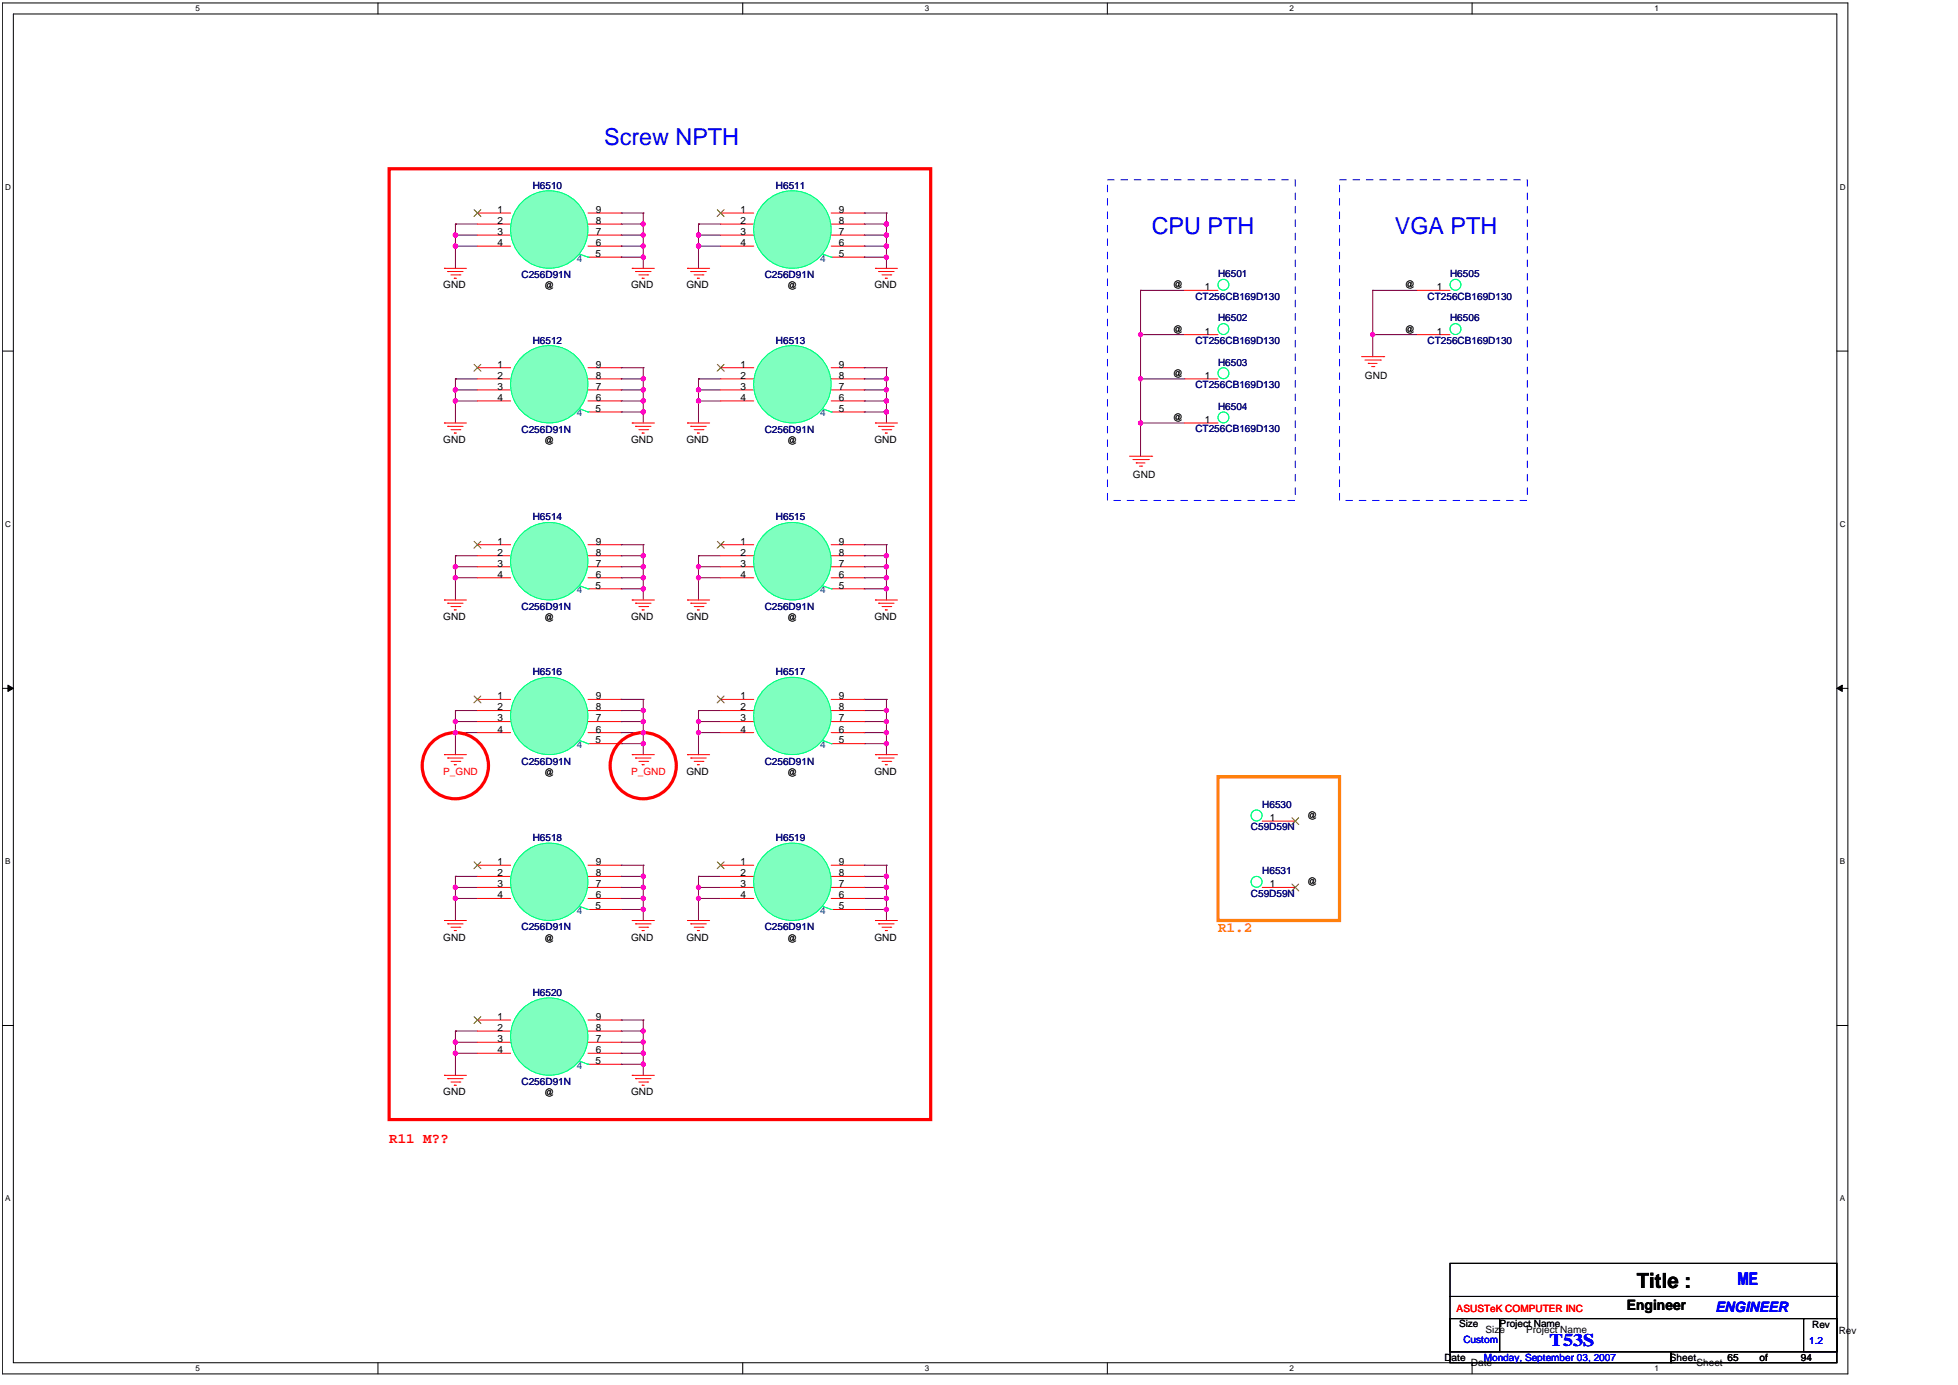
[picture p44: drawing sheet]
<svg xmlns="http://www.w3.org/2000/svg" width="297mm" height="210mm" viewBox="0 0 297 210" stroke-linecap="round" stroke-linejoin="round" font-family="sans-serif">
<defs><g id="words">
<g font-size="3.5" fill="#00f">
<text x="91.6" y="21.9">Screw NPTH</text>
<text x="174.7" y="35.5">CPU PTH</text>
<text x="211.6" y="35.5">VGA PTH</text>
</g>
<text font-size="3.2" x="248.3" y="195.3">Title :</text>
<g font-size="2.7" fill="#00f">
<text x="263.5" y="194.9">ME</text>
<text x="235" y="204.1">T53S</text>
</g>
<text font-size="2.2" fill="#ff8000" x="184.8" y="141.4">R1.2</text>
<text font-size="2.2" fill="#f00" x="59" y="173.2">R11 M??</text>
<text font-size="2.2" x="246.8" y="198.6">Engineer</text>
<text font-size="2.2" fill="#00f" x="260.2" y="198.9">ENGINEER</text>
<g font-size="1.5" fill="#000080">
<text x="80.8" y="28.6">H6510</text>
<text x="117.7" y="28.6">H6511</text>
<text x="79.1" y="42.2">C256D91N</text>
<text x="116" y="42.2">C256D91N</text>
<text x="181.3" y="45.4">CT256CB169D130</text>
<text x="184.8" y="42">H6501</text>
<text x="216.5" y="45.4">CT256CB169D130</text>
<text x="220" y="42">H6505</text>
<text x="80.8" y="52.1">H6512</text>
<text x="117.7" y="52.1">H6513</text>
<text x="181.3" y="52.1">CT256CB169D130</text>
<text x="184.8" y="48.7">H6502</text>
<text x="216.5" y="52.1">CT256CB169D130</text>
<text x="220" y="48.7">H6506</text>
<text x="181.3" y="58.8">CT256CB169D130</text>
<text x="184.8" y="55.4">H6503</text>
<text x="79.1" y="65.6">C256D91N</text>
<text x="116" y="65.6">C256D91N</text>
<text x="181.3" y="65.5">CT256CB169D130</text>
<text x="184.8" y="62.1">H6504</text>
<text x="80.8" y="78.9">H6514</text>
<text x="117.7" y="78.9">H6515</text>
<text x="79.1" y="92.5">C256D91N</text>
<text x="116" y="92.5">C256D91N</text>
<text x="80.8" y="102.4">H6516</text>
<text x="117.7" y="102.4">H6517</text>
<text x="79.1" y="115.9">C256D91N</text>
<text x="116" y="115.9">C256D91N</text>
<text x="189.7" y="125.9">C59D59N</text>
<text x="191.5" y="122.5">H6530</text>
<text x="80.8" y="127.5">H6518</text>
<text x="117.7" y="127.5">H6519</text>
<text x="189.7" y="135.9">C59D59N</text>
<text x="191.5" y="132.5">H6531</text>
<text x="79.1" y="141.1">C256D91N</text>
<text x="116" y="141.1">C256D91N</text>
<text x="80.8" y="151">H6520</text>
<text x="79.1" y="164.5">C256D91N</text>
</g>
<g font-size="1.5">
<text x="75.5" y="32.3">1</text>
<text x="75.5" y="34">2</text>
<text x="75.5" y="35.6">3</text>
<text x="90.4" y="34">8</text>
<text x="90.4" y="35.6">7</text>
<text x="90.4" y="32.3">9</text>
<text x="112.3" y="32.3">1</text>
<text x="112.3" y="34">2</text>
<text x="112.3" y="35.6">3</text>
<text x="127.2" y="34">8</text>
<text x="127.2" y="35.6">7</text>
<text x="127.2" y="32.3">9</text>
<text x="75.5" y="37.3">4</text>
<text x="90.3" y="39">5</text>
<text x="90.4" y="37.3">6</text>
<text x="112.3" y="37.3">4</text>
<text x="127.2" y="39">5</text>
<text x="127.2" y="37.3">6</text>
<text x="67.2" y="43.7">GND</text>
<text x="82.5" y="43.9">@</text>
<text x="95.7" y="43.7">GND</text>
<text x="104.1" y="43.7">GND</text>
<text x="119.4" y="43.9">@</text>
<text x="132.6" y="43.7">GND</text>
<text x="177.9" y="43.7">@</text>
<text x="182.7" y="44">1</text>
<text x="213.1" y="43.7">@</text>
<text x="217.9" y="44">1</text>
<text x="177.9" y="50.4">@</text>
<text x="182.7" y="50.7">1</text>
<text x="213.1" y="50.4">@</text>
<text x="217.9" y="50.7">1</text>
<text x="75.5" y="55.7">1</text>
<text x="75.5" y="57.4">2</text>
<text x="75.5" y="59.1">3</text>
<text x="90.4" y="57.4">8</text>
<text x="90.4" y="59.1">7</text>
<text x="90.4" y="55.7">9</text>
<text x="112.3" y="55.7">1</text>
<text x="112.3" y="57.4">2</text>
<text x="112.3" y="59.1">3</text>
<text x="127.2" y="57.4">8</text>
<text x="127.2" y="59.1">7</text>
<text x="127.2" y="55.7">9</text>
<text x="177.9" y="57.1">@</text>
<text x="182.7" y="57.4">1</text>
<text x="207" y="57.4">GND</text>
<text x="75.5" y="60.8">4</text>
<text x="90.3" y="62.4">5</text>
<text x="90.4" y="60.8">6</text>
<text x="112.3" y="60.8">4</text>
<text x="127.2" y="62.4">5</text>
<text x="127.2" y="60.8">6</text>
<text x="177.9" y="63.8">@</text>
<text x="182.7" y="64.1">1</text>
<text x="67.2" y="67.2">GND</text>
<text x="82.5" y="67.3">@</text>
<text x="95.7" y="67.2">GND</text>
<text x="104.1" y="67.2">GND</text>
<text x="119.4" y="67.3">@</text>
<text x="132.6" y="67.2">GND</text>
<text x="171.8" y="72.5">GND</text>
<text x="75.5" y="82.6">1</text>
<text x="90.4" y="82.6">9</text>
<text x="112.3" y="82.6">1</text>
<text x="127.2" y="82.6">9</text>
<text x="75.5" y="84.2">2</text>
<text x="75.5" y="85.9">3</text>
<text x="75.5" y="87.6">4</text>
<text x="90.3" y="89.3">5</text>
<text x="90.4" y="84.2">8</text>
<text x="90.4" y="85.9">7</text>
<text x="90.4" y="87.6">6</text>
<text x="112.3" y="84.2">2</text>
<text x="112.3" y="85.9">3</text>
<text x="112.3" y="87.6">4</text>
<text x="127.2" y="89.3">5</text>
<text x="127.2" y="84.2">8</text>
<text x="127.2" y="85.9">7</text>
<text x="127.2" y="87.6">6</text>
<text x="67.2" y="94">GND</text>
<text x="82.5" y="94.2">@</text>
<text x="95.7" y="94">GND</text>
<text x="104.1" y="94">GND</text>
<text x="119.4" y="94.2">@</text>
<text x="132.6" y="94">GND</text>
<text x="75.5" y="106">1</text>
<text x="75.5" y="107.7">2</text>
<text x="90.4" y="107.7">8</text>
<text x="90.4" y="106">9</text>
<text x="112.3" y="106">1</text>
<text x="112.3" y="107.7">2</text>
<text x="127.2" y="107.7">8</text>
<text x="127.2" y="106">9</text>
<text x="75.5" y="109.4">3</text>
<text x="75.5" y="111.1">4</text>
<text x="90.3" y="112.7">5</text>
<text x="90.4" y="109.4">7</text>
<text x="90.4" y="111.1">6</text>
<text x="112.3" y="109.4">3</text>
<text x="112.3" y="111.1">4</text>
<text x="127.2" y="112.7">5</text>
<text x="127.2" y="109.4">7</text>
<text x="127.2" y="111.1">6</text>
<text x="82.5" y="117.6">@</text>
<text x="104.1" y="117.5">GND</text>
<text x="119.4" y="117.6">@</text>
<text x="132.6" y="117.5">GND</text>
<text x="192.6" y="124.5">1</text>
<text x="198.3" y="124.2">@</text>
<text x="75.5" y="131.2">1</text>
<text x="90.4" y="131.2">9</text>
<text x="112.3" y="131.2">1</text>
<text x="127.2" y="131.2">9</text>
<text x="75.5" y="132.9">2</text>
<text x="75.5" y="134.5">3</text>
<text x="75.5" y="136.2">4</text>
<text x="90.3" y="137.9">5</text>
<text x="90.4" y="132.9">8</text>
<text x="90.4" y="134.5">7</text>
<text x="90.4" y="136.2">6</text>
<text x="112.3" y="132.9">2</text>
<text x="112.3" y="134.5">3</text>
<text x="112.3" y="136.2">4</text>
<text x="127.2" y="137.9">5</text>
<text x="127.2" y="132.9">8</text>
<text x="127.2" y="134.5">7</text>
<text x="127.2" y="136.2">6</text>
<text x="192.6" y="134.5">1</text>
<text x="198.3" y="134.3">@</text>
<text x="67.2" y="142.6">GND</text>
<text x="82.5" y="142.8">@</text>
<text x="95.7" y="142.6">GND</text>
<text x="104.1" y="142.6">GND</text>
<text x="119.4" y="142.8">@</text>
<text x="132.6" y="142.6">GND</text>
<text x="75.5" y="154.6">1</text>
<text x="90.4" y="154.6">9</text>
<text x="75.5" y="156.3">2</text>
<text x="75.5" y="158">3</text>
<text x="75.5" y="159.7">4</text>
<text x="90.3" y="161.4">5</text>
<text x="90.4" y="156.3">8</text>
<text x="90.4" y="158">7</text>
<text x="90.4" y="159.7">6</text>
<text x="67.2" y="166.1">GND</text>
<text x="82.5" y="166.2">@</text>
<text x="95.7" y="166.1">GND</text>
<text x="221.3" y="201.2">Size</text>
<text x="225.3" y="202.1">Size</text>
<text x="227.5" y="201.2">Project Name</text>
<text x="231.5" y="202.1">Project Name</text>
<text x="274.9" y="201.4">Rev</text>
<text x="278.9" y="202.3">Rev</text>
<text x="219.1" y="206.3">Date</text>
<text x="223.1" y="207.2">Date</text>
<text x="253.3" y="206.3">Sheet</text>
<text x="257.3" y="207.2">Sheet</text>
<text x="262" y="206.3">65</text>
<text x="266.9" y="206.3">of</text>
<text x="273.2" y="206.3">94</text>
</g>
<g font-size="1.5" fill="#004080">
<text x="87.5" y="39.7">4</text>
<text x="124.4" y="39.7">4</text>
<text x="87.5" y="63.1">4</text>
<text x="124.4" y="63.1">4</text>
<text x="87.5" y="90">4</text>
<text x="124.4" y="90">4</text>
<text x="87.5" y="113.4">4</text>
<text x="124.4" y="113.4">4</text>
<text x="87.5" y="138.6">4</text>
<text x="124.4" y="138.6">4</text>
<text x="87.5" y="162.1">4</text>
</g>
<g font-size="1.5" fill="#f00">
<text x="67.2" y="117.5">P_GND</text>
<text x="95.7" y="117.5">P_GND</text>
<text x="221" y="198.9">ASUSTeK COMPUTER INC</text>
</g>
<g font-size="1.5" fill="#00f">
<text x="222" y="203.6">Custom</text>
<text x="274.4" y="203.8">1.2</text>
<text x="225.1" y="206.3">Monday, September 03, 2007</text>
</g>
<g font-size="1.2">
<text x="29.7" y="1.7">5</text>
<text x="140.3" y="1.7">3</text>
<text x="195.6" y="1.7">2</text>
<text x="250.9" y="1.7">1</text>
<text x=".8" y="28.7">D</text>
<text x="279.1" y="28.7">D</text>
<text x=".8" y="79.9">C</text>
<text x="279.1" y="79.9">C</text>
<text x=".8" y="131">B</text>
<text x="279.1" y="131">B</text>
<text x=".8" y="182.1">A</text>
<text x="279.1" y="182.1">A</text>
<text x="29.7" y="207.9">5</text>
<text x="140.3" y="207.9">3</text>
<text x="195.6" y="207.9">2</text>
<text x="250.9" y="207.9">1</text>
</g>
</g></defs>
<path d="M.4 .4h279.9v207.9h-279.9zM2 2.1h276.6v204.5h-276.6z" fill="none" stroke="#000" stroke-width=".15"/>
<g fill="#fff">
<path d="M29.7 .6h.6v1.4h-.6z"/>
<path d="M29.7 206.8h.6v1.3h-.6z"/>
</g>
<path d="M57.3 .4v1.7M57.3 206.6v1.7" fill="none" stroke="#000" stroke-width=".15"/>
<g fill="#fff">
<path d="M85 .6h.6v1.4h-.6z"/>
<path d="M85 206.8h.6v1.3h-.6z"/>
</g>
<path d="M112.7 .4v1.7M112.7 206.6v1.7" fill="none" stroke="#000" stroke-width=".15"/>
<g fill="#fff">
<path d="M140.3 .6h.7v1.4h-.7z"/>
<path d="M140.3 206.8h.7v1.3h-.7z"/>
</g>
<path d="M168 .4v1.7M168 206.6v1.7" fill="none" stroke="#000" stroke-width=".15"/>
<g fill="#fff">
<path d="M195.6 .6h.7v1.4h-.7z"/>
<path d="M195.6 206.8h.7v1.3h-.7z"/>
</g>
<path d="M223.3 .4v1.7M223.3 206.6v1.7" fill="none" stroke="#000" stroke-width=".15"/>
<g fill="#fff">
<path d="M250.9 .6h.7v1.4h-.7z"/>
<path d="M250.9 206.8h.7v1.3h-.7z"/>
<path d="M.8 27.7h.8v1.3h-.8z"/>
<path d="M279 27.7h.9v1.3h-.9z"/>
<path d="M.8 78.8h.8v1.3h-.8z"/>
<path d="M279 78.8h.9v1.3h-.9z"/>
</g>
<path d="M.4 53.2h1.6M278.6 53.2h1.7" fill="none" stroke="#000" stroke-width=".15"/>
<g fill="#fff">
<path d="M.8 129.9h.8v1.4h-.8z"/>
<path d="M279 129.9h.8v1.4h-.8z"/>
</g>
<path d="M.4 104.4h1.6M1.2 103.9l.8 .5-.8 .4zM278.6 104.4h1.7M278.6 104.4l.8-.5v.9z" fill="none" stroke="#000" stroke-width=".15"/>
<path d="M1.2 103.9l.8 .5-.8 .4zM278.6 104.4l.8-.5v.9z" fill="#000"/>
<g fill="#fff">
<path d="M.8 181h.8v1.4h-.8z"/>
<path d="M279 181h.8v1.4h-.8z"/>
</g>
<path d="M.4 155.5h1.6M278.6 155.5h1.7" fill="none" stroke="#000" stroke-width=".15"/>
<path d="M173 50.7h.1M173 50.7v6.7" fill="none" stroke="#800040" stroke-width=".15"/>
<circle cx="173" cy="50.7" r=".32" fill="#f0f"/>
<circle cx="173" cy="50.7" r=".32" fill="none" stroke="#f0f" stroke-width=".15"/>
<path d="M173 57.4h6.7M173 50.7h6.7M173 44h6.7M173 57.4h.1M173 50.7h.1M173 44h.1M173 44v6.7M173 64.1h6.7M173 64.1h.1M173 64.1v5.1" fill="none" stroke="#800040" stroke-width=".15"/>
<circle cx="173" cy="64.1" r=".32" fill="#f0f"/>
<circle cx="173" cy="64.1" r=".32" fill="none" stroke="#f0f" stroke-width=".15"/>
<path d="M173 57.4h.1M173 57.4v6.7" fill="none" stroke="#800040" stroke-width=".15"/>
<circle cx="173" cy="57.4" r=".32" fill="#f0f"/>
<circle cx="173" cy="57.4" r=".32" fill="none" stroke="#f0f" stroke-width=".15"/>
<path d="M208.2 50.7h.1M208.2 50.7v3.4" fill="none" stroke="#800040" stroke-width=".15"/>
<circle cx="208.2" cy="50.7" r=".32" fill="#f0f"/>
<circle cx="208.2" cy="50.7" r=".32" fill="none" stroke="#f0f" stroke-width=".15"/>
<path d="M69.1 35.6h.1M69.1 35.6v1.7M208.2 50.7h6.7M208.2 44h6.7M208.2 50.7h.1M208.2 44h.1M208.2 44v6.7" fill="none" stroke="#800040" stroke-width=".15"/>
<circle cx="69.1" cy="35.6" r=".33" fill="#f0f"/>
<circle cx="69.1" cy="35.6" r=".33" fill="none" stroke="#f0f" stroke-width=".15"/>
<path d="M69.1 35.6h3.3M69.1 34h3.3M69.1 37.3h3.3M69.1 35.6h.1M69.1 34h.1M69.1 37.3h.1M69.1 37.3v3.4" fill="none" stroke="#800040" stroke-width=".15"/>
<circle cx="69.1" cy="37.3" r=".33" fill="#f0f"/>
<circle cx="69.1" cy="37.3" r=".33" fill="none" stroke="#f0f" stroke-width=".15"/>
<path d="M69.1 34h.1M69.1 34v1.6M97.6 34h.1M97.6 34v1.6" fill="none" stroke="#800040" stroke-width=".15"/>
<circle cx="97.6" cy="34" r=".32" fill="#f0f"/>
<circle cx="97.6" cy="34" r=".32" fill="none" stroke="#f0f" stroke-width=".15"/>
<path d="M97.6 37.3h.1M97.6 35.6h.1M97.6 35.6v3.4" fill="none" stroke="#800040" stroke-width=".15"/>
<circle cx="97.6" cy="35.6" r=".32" fill="#f0f"/>
<circle cx="97.6" cy="35.6" r=".32" fill="none" stroke="#f0f" stroke-width=".15"/>
<path d="M94.2 34h3.4M94.2 39h3.4M94.2 34h.1M94.2 39h.1" fill="none" stroke="#800040" stroke-width=".15"/>
<circle cx="97.6" cy="39" r=".32" fill="#f0f"/>
<circle cx="97.6" cy="39" r=".32" fill="none" stroke="#f0f" stroke-width=".15"/>
<path d="M94.2 37.3h3.4M94.2 37.3h.1M97.6 32.3h.1M97.6 32.3v1.7" fill="none" stroke="#800040" stroke-width=".15"/>
<circle cx="97.6" cy="37.3" r=".32" fill="#f0f"/>
<circle cx="97.6" cy="37.3" r=".32" fill="none" stroke="#f0f" stroke-width=".15"/>
<path d="M94.2 35.6h3.4M94.2 32.3h3.4M94.2 35.6h.1M94.2 32.3h.1M97.6 39h.1M97.6 39v1.7M134.5 34h.1M134.5 34v1.6" fill="none" stroke="#800040" stroke-width=".15"/>
<circle cx="134.4" cy="34" r=".33" fill="#f0f"/>
<circle cx="134.4" cy="34" r=".33" fill="none" stroke="#f0f" stroke-width=".15"/>
<path d="M134.5 37.3h.1M134.5 35.6h.1M134.5 35.6v3.4" fill="none" stroke="#800040" stroke-width=".15"/>
<circle cx="134.4" cy="35.6" r=".33" fill="#f0f"/>
<circle cx="134.4" cy="35.6" r=".33" fill="none" stroke="#f0f" stroke-width=".15"/>
<path d="M131.1 34h.1M131.1 39h.1M131.1 34h3.4M131.1 39h3.4" fill="none" stroke="#800040" stroke-width=".15"/>
<circle cx="134.5" cy="39" r=".32" fill="#f0f"/>
<circle cx="134.5" cy="39" r=".32" fill="none" stroke="#f0f" stroke-width=".15"/>
<path d="M131.1 37.3h.1M131.1 37.3h3.4M134.5 32.3h.1M134.5 32.3v1.7" fill="none" stroke="#800040" stroke-width=".15"/>
<circle cx="134.4" cy="37.3" r=".33" fill="#f0f"/>
<circle cx="134.4" cy="37.3" r=".33" fill="none" stroke="#f0f" stroke-width=".15"/>
<path d="M105.9 35.6h.1M105.9 35.6v1.7M131.1 35.6h.1M131.1 32.3h.1M131.1 35.6h3.4M131.1 32.3h3.4M134.5 39h.1M134.5 39v1.7" fill="none" stroke="#800040" stroke-width=".15"/>
<circle cx="105.9" cy="35.6" r=".32" fill="#f0f"/>
<circle cx="105.9" cy="35.6" r=".32" fill="none" stroke="#f0f" stroke-width=".15"/>
<path d="M105.9 35.6h3.4M105.9 34h3.4M105.9 37.3h3.4M105.9 35.6h.1M105.9 34h.1M105.9 37.3h.1M105.9 37.3v3.4" fill="none" stroke="#800040" stroke-width=".15"/>
<circle cx="105.9" cy="37.3" r=".32" fill="#f0f"/>
<circle cx="105.9" cy="37.3" r=".32" fill="none" stroke="#f0f" stroke-width=".15"/>
<path d="M105.9 34h.1M105.9 34v1.6M97.6 57.4h.1M97.6 57.4v1.7" fill="none" stroke="#800040" stroke-width=".15"/>
<circle cx="97.6" cy="57.4" r=".32" fill="#f0f"/>
<circle cx="97.6" cy="57.4" r=".32" fill="none" stroke="#f0f" stroke-width=".15"/>
<path d="M97.6 59.1h.1M97.6 59.1v3.4M97.6 60.8h.1" fill="none" stroke="#800040" stroke-width=".15"/>
<circle cx="97.6" cy="59.1" r=".32" fill="#f0f"/>
<circle cx="97.6" cy="59.1" r=".32" fill="none" stroke="#f0f" stroke-width=".15"/>
<path d="M94.2 57.4h3.4M94.2 57.4h.1M94.2 62.5h3.4M94.2 62.5h.1" fill="none" stroke="#800040" stroke-width=".15"/>
<circle cx="97.6" cy="62.5" r=".32" fill="#f0f"/>
<circle cx="97.6" cy="62.5" r=".32" fill="none" stroke="#f0f" stroke-width=".15"/>
<path d="M97.6 55.8h.1M97.6 55.8v1.6M94.2 60.8h3.4M94.2 60.8h.1" fill="none" stroke="#800040" stroke-width=".15"/>
<circle cx="97.6" cy="60.8" r=".32" fill="#f0f"/>
<circle cx="97.6" cy="60.8" r=".32" fill="none" stroke="#f0f" stroke-width=".15"/>
<path d="M69.1 59.1h.1M69.1 59.1v1.7M94.2 59.1h3.4M94.2 55.8h3.4M94.2 59.1h.1M94.2 55.8h.1M97.6 62.5h.1M97.6 62.5v1.6" fill="none" stroke="#800040" stroke-width=".15"/>
<circle cx="69.1" cy="59.1" r=".33" fill="#f0f"/>
<circle cx="69.1" cy="59.1" r=".33" fill="none" stroke="#f0f" stroke-width=".15"/>
<path d="M69.1 59.1h3.3M69.1 57.4h3.3M69.1 59.1h.1M69.1 57.4h.1M69.1 60.8h3.3M69.1 60.8h.1M69.1 60.8v3.3" fill="none" stroke="#800040" stroke-width=".15"/>
<circle cx="69.1" cy="60.8" r=".33" fill="#f0f"/>
<circle cx="69.1" cy="60.8" r=".33" fill="none" stroke="#f0f" stroke-width=".15"/>
<path d="M69.1 57.4h.1M69.1 57.4v1.7M134.5 57.4h.1M134.5 57.4v1.7" fill="none" stroke="#800040" stroke-width=".15"/>
<circle cx="134.5" cy="57.4" r=".32" fill="#f0f"/>
<circle cx="134.5" cy="57.4" r=".32" fill="none" stroke="#f0f" stroke-width=".15"/>
<path d="M134.5 59.1h.1M134.5 59.1v3.4M134.5 60.8h.1" fill="none" stroke="#800040" stroke-width=".15"/>
<circle cx="134.4" cy="59.1" r=".33" fill="#f0f"/>
<circle cx="134.4" cy="59.1" r=".33" fill="none" stroke="#f0f" stroke-width=".15"/>
<path d="M131.1 57.4h.1M131.1 57.4h3.4M131.1 62.5h.1M131.1 62.5h3.4" fill="none" stroke="#800040" stroke-width=".15"/>
<circle cx="134.4" cy="62.5" r=".33" fill="#f0f"/>
<circle cx="134.4" cy="62.5" r=".33" fill="none" stroke="#f0f" stroke-width=".15"/>
<path d="M134.5 55.8h.1M134.5 55.8v1.6M131.1 60.8h.1M131.1 60.8h3.4" fill="none" stroke="#800040" stroke-width=".15"/>
<circle cx="134.4" cy="60.8" r=".33" fill="#f0f"/>
<circle cx="134.4" cy="60.8" r=".33" fill="none" stroke="#f0f" stroke-width=".15"/>
<path d="M105.9 59.1h.1M105.9 59.1v1.7M131.1 59.1h.1M131.1 55.8h.1M131.1 59.1h3.4M131.1 55.8h3.4M134.5 62.5h.1M134.5 62.5v1.6" fill="none" stroke="#800040" stroke-width=".15"/>
<circle cx="105.9" cy="59.1" r=".32" fill="#f0f"/>
<circle cx="105.9" cy="59.1" r=".32" fill="none" stroke="#f0f" stroke-width=".15"/>
<path d="M105.9 59.1h3.4M105.9 57.4h3.4M105.9 59.1h.1M105.9 57.4h.1M105.9 60.8h3.4M105.9 60.8h.1M105.9 60.8v3.3" fill="none" stroke="#800040" stroke-width=".15"/>
<circle cx="105.9" cy="60.8" r=".32" fill="#f0f"/>
<circle cx="105.9" cy="60.8" r=".32" fill="none" stroke="#f0f" stroke-width=".15"/>
<path d="M105.9 57.4h.1M105.9 57.4v1.7M97.6 84.3h.1M97.6 84.3v1.6" fill="none" stroke="#800040" stroke-width=".15"/>
<circle cx="97.6" cy="84.3" r=".32" fill="#f0f"/>
<circle cx="97.6" cy="84.3" r=".32" fill="none" stroke="#f0f" stroke-width=".15"/>
<path d="M97.6 87.6h.1M97.6 85.9h.1M97.6 85.9v3.4" fill="none" stroke="#800040" stroke-width=".15"/>
<circle cx="97.6" cy="85.9" r=".32" fill="#f0f"/>
<circle cx="97.6" cy="85.9" r=".32" fill="none" stroke="#f0f" stroke-width=".15"/>
<path d="M94.2 84.3h3.4M94.2 89.3h3.4M94.2 84.3h.1M94.2 89.3h.1" fill="none" stroke="#800040" stroke-width=".15"/>
<circle cx="97.6" cy="89.3" r=".32" fill="#f0f"/>
<circle cx="97.6" cy="89.3" r=".32" fill="none" stroke="#f0f" stroke-width=".15"/>
<path d="M94.2 87.6h3.4M94.2 87.6h.1M97.6 82.6h.1M97.6 82.6v1.7" fill="none" stroke="#800040" stroke-width=".15"/>
<circle cx="97.6" cy="87.6" r=".32" fill="#f0f"/>
<circle cx="97.6" cy="87.6" r=".32" fill="none" stroke="#f0f" stroke-width=".15"/>
<path d="M94.2 85.9h3.4M94.2 82.6h3.4M94.2 85.9h.1M94.2 82.6h.1M97.6 89.3h.1M97.6 89.3v1.7M134.5 84.3h.1M134.5 84.3v1.6" fill="none" stroke="#800040" stroke-width=".15"/>
<circle cx="134.4" cy="84.3" r=".33" fill="#f0f"/>
<circle cx="134.4" cy="84.3" r=".33" fill="none" stroke="#f0f" stroke-width=".15"/>
<path d="M134.5 87.6h.1M134.5 85.9h.1M134.5 85.9v3.4" fill="none" stroke="#800040" stroke-width=".15"/>
<circle cx="134.4" cy="85.9" r=".33" fill="#f0f"/>
<circle cx="134.4" cy="85.9" r=".33" fill="none" stroke="#f0f" stroke-width=".15"/>
<path d="M131.1 84.3h.1M131.1 89.3h.1M131.1 84.3h3.4M131.1 89.3h3.4" fill="none" stroke="#800040" stroke-width=".15"/>
<circle cx="134.5" cy="89.3" r=".32" fill="#f0f"/>
<circle cx="134.5" cy="89.3" r=".32" fill="none" stroke="#f0f" stroke-width=".15"/>
<path d="M131.1 87.6h.1M131.1 87.6h3.4M134.5 82.6h.1M134.5 82.6v1.7" fill="none" stroke="#800040" stroke-width=".15"/>
<circle cx="134.4" cy="87.6" r=".33" fill="#f0f"/>
<circle cx="134.4" cy="87.6" r=".33" fill="none" stroke="#f0f" stroke-width=".15"/>
<path d="M105.9 85.9h.1M105.9 85.9v1.7M131.1 85.9h.1M131.1 82.6h.1M131.1 85.9h3.4M131.1 82.6h3.4M134.5 89.3h.1M134.5 89.3v1.7" fill="none" stroke="#800040" stroke-width=".15"/>
<circle cx="105.9" cy="85.9" r=".32" fill="#f0f"/>
<circle cx="105.9" cy="85.9" r=".32" fill="none" stroke="#f0f" stroke-width=".15"/>
<path d="M105.9 85.9h3.4M105.9 84.3h3.4M105.9 87.6h3.4M105.9 85.9h.1M105.9 84.3h.1M105.9 87.6h.1M105.9 87.6v3.4" fill="none" stroke="#800040" stroke-width=".15"/>
<circle cx="105.9" cy="87.6" r=".32" fill="#f0f"/>
<circle cx="105.9" cy="87.6" r=".32" fill="none" stroke="#f0f" stroke-width=".15"/>
<path d="M69.1 85.9h.1M69.1 85.9v1.7M105.9 84.3h.1M105.9 84.3v1.6" fill="none" stroke="#800040" stroke-width=".15"/>
<circle cx="69.1" cy="85.9" r=".33" fill="#f0f"/>
<circle cx="69.1" cy="85.9" r=".33" fill="none" stroke="#f0f" stroke-width=".15"/>
<path d="M69.1 85.9h3.3M69.1 84.3h3.3M69.1 87.6h3.3M69.1 85.9h.1M69.1 84.3h.1M69.1 87.6h.1M69.1 87.6v3.4" fill="none" stroke="#800040" stroke-width=".15"/>
<circle cx="69.1" cy="87.6" r=".33" fill="#f0f"/>
<circle cx="69.1" cy="87.6" r=".33" fill="none" stroke="#f0f" stroke-width=".15"/>
<path d="M69.1 84.3h.1M69.1 84.3v1.6M134.5 107.7h.1M134.5 107.7v1.7" fill="none" stroke="#800040" stroke-width=".15"/>
<circle cx="134.5" cy="107.7" r=".32" fill="#f0f"/>
<circle cx="134.5" cy="107.7" r=".32" fill="none" stroke="#f0f" stroke-width=".15"/>
<path d="M134.5 111.1h.1M134.5 109.4h.1M134.5 109.4v3.4" fill="none" stroke="#800040" stroke-width=".15"/>
<circle cx="134.4" cy="109.4" r=".33" fill="#f0f"/>
<circle cx="134.4" cy="109.4" r=".33" fill="none" stroke="#f0f" stroke-width=".15"/>
<path d="M131.1 107.7h.1M131.1 112.8h.1M131.1 107.7h3.4M131.1 112.8h3.4" fill="none" stroke="#800040" stroke-width=".15"/>
<circle cx="134.4" cy="112.7" r=".33" fill="#f0f"/>
<circle cx="134.4" cy="112.7" r=".33" fill="none" stroke="#f0f" stroke-width=".15"/>
<path d="M131.1 111.1h.1M131.1 111.1h3.4M134.5 106h.1M134.5 106v1.7" fill="none" stroke="#800040" stroke-width=".15"/>
<circle cx="134.4" cy="111.1" r=".33" fill="#f0f"/>
<circle cx="134.4" cy="111.1" r=".33" fill="none" stroke="#f0f" stroke-width=".15"/>
<path d="M105.9 109.4h.1M105.9 109.4v1.7M131.1 109.4h.1M131.1 106h.1M131.1 109.4h3.4M131.1 106h3.4M134.5 112.8h.1M134.5 112.8v1.6" fill="none" stroke="#800040" stroke-width=".15"/>
<circle cx="105.9" cy="109.4" r=".32" fill="#f0f"/>
<circle cx="105.9" cy="109.4" r=".32" fill="none" stroke="#f0f" stroke-width=".15"/>
<path d="M105.9 109.4h3.4M105.9 107.7h3.4M105.9 111.1h3.4M105.9 109.4h.1M105.9 107.7h.1M105.9 111.1h.1M105.9 111.1v3.3" fill="none" stroke="#800040" stroke-width=".15"/>
<circle cx="105.9" cy="111.1" r=".32" fill="#f0f"/>
<circle cx="105.9" cy="111.1" r=".32" fill="none" stroke="#f0f" stroke-width=".15"/>
<path d="M105.9 107.7h.1M105.9 107.7v1.7M97.6 132.9h.1M97.6 132.9v1.7" fill="none" stroke="#800040" stroke-width=".15"/>
<circle cx="97.6" cy="132.9" r=".32" fill="#f0f"/>
<circle cx="97.6" cy="132.9" r=".32" fill="none" stroke="#f0f" stroke-width=".15"/>
<path d="M97.6 136.2h.1M97.6 134.6h.1M97.6 134.6v3.3" fill="none" stroke="#800040" stroke-width=".15"/>
<circle cx="97.6" cy="134.5" r=".32" fill="#f0f"/>
<circle cx="97.6" cy="134.5" r=".32" fill="none" stroke="#f0f" stroke-width=".15"/>
<path d="M94.2 132.9h3.4M94.2 137.9h3.4M94.2 132.9h.1M94.2 137.9h.1" fill="none" stroke="#800040" stroke-width=".15"/>
<circle cx="97.6" cy="137.9" r=".32" fill="#f0f"/>
<circle cx="97.6" cy="137.9" r=".32" fill="none" stroke="#f0f" stroke-width=".15"/>
<path d="M94.2 136.2h3.4M94.2 136.2h.1M97.6 131.2h.1M97.6 131.2v1.7" fill="none" stroke="#800040" stroke-width=".15"/>
<circle cx="97.6" cy="136.2" r=".32" fill="#f0f"/>
<circle cx="97.6" cy="136.2" r=".32" fill="none" stroke="#f0f" stroke-width=".15"/>
<path d="M94.2 134.6h3.4M94.2 131.2h3.4M94.2 134.6h.1M94.2 131.2h.1M97.6 137.9h.1M97.6 137.9v1.7M134.5 132.9h.1M134.5 132.9v1.7" fill="none" stroke="#800040" stroke-width=".15"/>
<circle cx="134.5" cy="132.9" r=".32" fill="#f0f"/>
<circle cx="134.5" cy="132.9" r=".32" fill="none" stroke="#f0f" stroke-width=".15"/>
<path d="M134.5 136.2h.1M134.5 134.6h.1M134.5 134.6v3.3" fill="none" stroke="#800040" stroke-width=".15"/>
<circle cx="134.4" cy="134.5" r=".33" fill="#f0f"/>
<circle cx="134.4" cy="134.5" r=".33" fill="none" stroke="#f0f" stroke-width=".15"/>
<path d="M131.1 132.9h.1M131.1 137.9h.1M131.1 132.9h3.4M131.1 137.9h3.4" fill="none" stroke="#800040" stroke-width=".15"/>
<circle cx="134.4" cy="137.9" r=".33" fill="#f0f"/>
<circle cx="134.4" cy="137.9" r=".33" fill="none" stroke="#f0f" stroke-width=".15"/>
<path d="M131.1 136.2h.1M131.1 136.2h3.4M134.5 131.2h.1M134.5 131.2v1.7" fill="none" stroke="#800040" stroke-width=".15"/>
<circle cx="134.4" cy="136.2" r=".33" fill="#f0f"/>
<circle cx="134.4" cy="136.2" r=".33" fill="none" stroke="#f0f" stroke-width=".15"/>
<path d="M105.9 134.6h.1M105.9 134.6v1.6M131.1 134.6h.1M131.1 131.2h.1M131.1 134.6h3.4M131.1 131.2h3.4M134.5 137.9h.1M134.5 137.9v1.7" fill="none" stroke="#800040" stroke-width=".15"/>
<circle cx="105.9" cy="134.5" r=".32" fill="#f0f"/>
<circle cx="105.9" cy="134.5" r=".32" fill="none" stroke="#f0f" stroke-width=".15"/>
<path d="M105.9 134.6h3.4M105.9 132.9h3.4M105.9 136.2h3.4M105.9 134.6h.1M105.9 132.9h.1M105.9 136.2h.1M105.9 136.2v3.4" fill="none" stroke="#800040" stroke-width=".15"/>
<circle cx="105.9" cy="136.2" r=".32" fill="#f0f"/>
<circle cx="105.9" cy="136.2" r=".32" fill="none" stroke="#f0f" stroke-width=".15"/>
<path d="M105.9 132.9h.1M105.9 132.9v1.7M97.6 156.3h.1M97.6 156.3v1.7" fill="none" stroke="#800040" stroke-width=".15"/>
<circle cx="97.6" cy="156.3" r=".32" fill="#f0f"/>
<circle cx="97.6" cy="156.3" r=".32" fill="none" stroke="#f0f" stroke-width=".15"/>
<path d="M97.6 159.7h.1M97.6 158h.1M97.6 158v3.4" fill="none" stroke="#800040" stroke-width=".15"/>
<circle cx="97.6" cy="158" r=".32" fill="#f0f"/>
<circle cx="97.6" cy="158" r=".32" fill="none" stroke="#f0f" stroke-width=".15"/>
<path d="M94.2 156.3h3.4M94.2 156.3h.1M94.2 161.4h3.4M94.2 161.4h.1" fill="none" stroke="#800040" stroke-width=".15"/>
<circle cx="97.6" cy="161.4" r=".32" fill="#f0f"/>
<circle cx="97.6" cy="161.4" r=".32" fill="none" stroke="#f0f" stroke-width=".15"/>
<path d="M94.2 159.7h3.4M94.2 159.7h.1M97.6 154.7h.1M97.6 154.7v1.6" fill="none" stroke="#800040" stroke-width=".15"/>
<circle cx="97.6" cy="159.7" r=".32" fill="#f0f"/>
<circle cx="97.6" cy="159.7" r=".32" fill="none" stroke="#f0f" stroke-width=".15"/>
<path d="M69.1 158h.1M69.1 158v1.7M94.2 158h3.4M94.2 154.7h3.4M94.2 158h.1M94.2 154.7h.1M97.6 161.4h.1M97.6 161.4v1.6" fill="none" stroke="#800040" stroke-width=".15"/>
<circle cx="69.1" cy="158" r=".32" fill="#f0f"/>
<circle cx="69.1" cy="158" r=".32" fill="none" stroke="#f0f" stroke-width=".15"/>
<path d="M69.1 158h3.3M69.1 156.3h3.3M69.1 159.7h3.3M69.1 158h.1M69.1 156.3h.1M69.1 159.7h.1M69.1 159.7v3.3" fill="none" stroke="#800040" stroke-width=".15"/>
<circle cx="69.1" cy="159.7" r=".33" fill="#f0f"/>
<circle cx="69.1" cy="159.7" r=".33" fill="none" stroke="#f0f" stroke-width=".15"/>
<path d="M69.1 134.6h.1M69.1 134.6v1.6M69.1 156.3h.1M69.1 156.3v1.7" fill="none" stroke="#800040" stroke-width=".15"/>
<circle cx="69.1" cy="134.5" r=".33" fill="#f0f"/>
<circle cx="69.1" cy="134.5" r=".33" fill="none" stroke="#f0f" stroke-width=".15"/>
<path d="M69.1 134.6h3.3M69.1 132.9h3.3M69.1 136.2h3.3M69.1 134.6h.1M69.1 132.9h.1M69.1 136.2h.1M69.1 136.2v3.4" fill="none" stroke="#800040" stroke-width=".15"/>
<circle cx="69.1" cy="136.2" r=".33" fill="#f0f"/>
<circle cx="69.1" cy="136.2" r=".33" fill="none" stroke="#f0f" stroke-width=".15"/>
<path d="M97.6 107.7h.1M97.6 107.7v1.7M69.1 132.9h.1M69.1 132.9v1.7" fill="none" stroke="#800040" stroke-width=".15"/>
<circle cx="97.6" cy="107.7" r=".32" fill="#f0f"/>
<circle cx="97.6" cy="107.7" r=".32" fill="none" stroke="#f0f" stroke-width=".15"/>
<path d="M97.6 111.1h.1M97.6 109.4h.1M97.6 109.4v3.4" fill="none" stroke="#800040" stroke-width=".15"/>
<circle cx="97.6" cy="109.4" r=".32" fill="#f0f"/>
<circle cx="97.6" cy="109.4" r=".32" fill="none" stroke="#f0f" stroke-width=".15"/>
<path d="M94.2 107.7h3.4M94.2 112.8h3.4M94.2 107.7h.1M94.2 112.8h.1" fill="none" stroke="#800040" stroke-width=".15"/>
<circle cx="97.6" cy="112.7" r=".32" fill="#f0f"/>
<circle cx="97.6" cy="112.7" r=".32" fill="none" stroke="#f0f" stroke-width=".15"/>
<path d="M94.2 111.1h3.4M94.2 111.1h.1M97.6 106h.1M97.6 106v1.7" fill="none" stroke="#800040" stroke-width=".15"/>
<circle cx="97.6" cy="111.1" r=".32" fill="#f0f"/>
<circle cx="97.6" cy="111.1" r=".32" fill="none" stroke="#f0f" stroke-width=".15"/>
<path d="M69.1 109.4h.1M69.1 109.4v1.7M94.2 109.4h3.4M94.2 106h3.4M94.2 109.4h.1M94.2 106h.1M97.6 112.8h.1M97.6 112.8v1.6" fill="none" stroke="#800040" stroke-width=".15"/>
<circle cx="69.1" cy="109.4" r=".33" fill="#f0f"/>
<circle cx="69.1" cy="109.4" r=".33" fill="none" stroke="#f0f" stroke-width=".15"/>
<path d="M69.1 109.4h3.3M69.1 107.7h3.3M69.1 111.1h3.3M69.1 109.4h.1M69.1 107.7h.1M69.1 111.1h.1M69.1 111.1v3.3" fill="none" stroke="#800040" stroke-width=".15"/>
<circle cx="69.1" cy="111.1" r=".33" fill="#f0f"/>
<circle cx="69.1" cy="111.1" r=".33" fill="none" stroke="#f0f" stroke-width=".15"/>
<path d="M69.1 107.7h.1M69.1 107.7v1.7" fill="none" stroke="#800040" stroke-width=".15"/>
<g fill="none" stroke="#f00" stroke-width=".15">
<path d="M67.4 40.7h3.4M67.4 40.7h.1M67.9 41.2h2.3M67.9 41.2h.1M68.4 41.7h1.4M68.9 42.2h.3M68.9 42.2h.1M69.8 41.7h.1M95.9 40.7h3.4M95.9 40.7h.1M96.4 41.2h2.4M96.4 41.2h.1"/>
<path d="M96.9 41.7h1.3M97.4 42.2h.3M97.4 42.2h.1M98.2 41.7h.1M104.3 40.7h3.3M104.3 40.7h.1M104.8 41.2h2.3M104.8 41.2h.1M105.3 41.7h1.3M105.8 42.2h.3M105.8 42.2h.1M106.6 41.7h.1"/>
<path d="M132.8 40.7h.1M132.8 40.7h3.3M133.3 41.2h.1M133.3 41.2h2.3M133.8 41.7h1.3M134.3 42.2h.1M134.3 42.2h.3M135.1 41.7h.1M206.5 54.1h3.4M207 54.6h2.4M207.5 55.1h1.4M207.5 55.1h.1"/>
<path d="M208.1 55.6h.3M208.4 55.6h.1M209.4 54.6h.1M209.9 54.1h.1M67.4 64.1h3.4M67.4 64.1h.1M67.9 64.6h2.3M67.9 64.6h.1M68.4 65.2h1.4M68.9 65.7h.3M68.9 65.7h.1M69.8 65.2h.1"/>
<path d="M95.9 64.1h3.4M95.9 64.1h.1M96.4 64.6h2.4M96.4 64.6h.1M96.9 65.2h1.3M97.4 65.7h.3M97.4 65.7h.1M98.2 65.2h.1M104.3 64.1h3.3M104.3 64.1h.1M104.8 64.6h2.3M104.8 64.6h.1"/>
<path d="M105.3 65.2h1.3M105.8 65.7h.3M105.8 65.7h.1M106.6 65.2h.1M132.8 64.1h.1M132.8 64.1h3.3M133.3 64.6h.1M133.3 64.6h2.3M133.8 65.2h1.3M134.3 65.7h.1M134.3 65.7h.3M135.1 65.2h.1"/>
<path d="M171.3 69.2h3.4M171.8 69.7h2.4M172.3 70.2h1.4M172.3 70.2h.1M172.8 70.7h.4M173.2 70.7h.1M174.2 69.7h.1M174.7 69.2h.1M179.7 64.1h5M67.4 91h3.4M67.4 91h.1M67.9 91.5h2.3"/>
<path d="M67.9 91.5h.1M68.4 92h1.4M68.9 92.5h.3M68.9 92.5h.1M69.8 92h.1M95.9 91h3.4M95.9 91h.1M96.4 91.5h2.4M96.4 91.5h.1M96.9 92h1.3M97.4 92.5h.3M97.4 92.5h.1"/>
<path d="M98.2 92h.1M104.3 91h3.3M104.3 91h.1M104.8 91.5h2.3M104.8 91.5h.1M105.3 92h1.3M105.8 92.5h.3M105.8 92.5h.1M106.6 92h.1M132.8 91h.1M132.8 91h3.3M133.3 91.5h.1"/>
<path d="M133.3 91.5h2.3M133.8 92h1.3M134.3 92.5h.1M134.3 92.5h.3M135.1 92h.1M67.4 114.4h3.4M67.4 114.4h.1M67.9 114.9h2.3M67.9 114.9h.1M68.4 115.4h1.4M68.9 115.9h.3M68.9 115.9h.1"/>
<path d="M69.8 115.4h.1M95.9 114.4h3.4M95.9 114.4h.1M96.4 114.9h2.4M96.4 114.9h.1M96.9 115.4h1.3M97.4 115.9h.3M97.4 115.9h.1M98.2 115.4h.1M104.3 114.4h3.3M104.3 114.4h.1M104.8 114.9h2.3"/>
<path d="M104.8 114.9h.1M105.3 115.4h1.3M105.8 115.9h.3M105.8 115.9h.1M106.6 115.4h.1M132.8 114.4h.1M132.8 114.4h3.3M133.3 114.9h.1M133.3 114.9h2.3M133.8 115.4h1.3M134.3 115.9h.1M134.3 115.9h.3"/>
<path d="M135.1 115.4h.1M67.4 139.6h3.4M67.4 139.6h.1M95.9 139.6h3.4M95.9 139.6h.1M104.3 139.6h3.3M104.3 139.6h.1M109.3 134.6h5M109.3 131.2h5M109.3 132.9h5M109.3 136.2h5M126.1 134.6h5"/>
<path d="M126.1 131.2h5M126.1 132.9h5M126.1 136.2h5M126.1 137.9h5M132.8 139.6h.1M132.8 139.6h3.3M191.5 134.6h5M67.9 140.1h2.3M67.9 140.1h.1M68.4 140.6h1.4M68.9 141.1h.3M68.9 141.1h.1"/>
<path d="M69.8 140.6h.1M96.4 140.1h2.4M96.4 140.1h.1M96.9 140.6h1.3M97.4 141.1h.3M97.4 141.1h.1M98.2 140.6h.1M104.8 140.1h2.3M104.8 140.1h.1M105.3 140.6h1.3M105.8 141.1h.3M105.8 141.1h.1"/>
<path d="M106.6 140.6h.1M133.3 140.1h.1M133.3 140.1h2.3M133.8 140.6h1.3M134.3 141.1h.1M134.3 141.1h.3M135.1 140.6h.1M67.4 163h3.4M67.4 163h.1M67.9 163.6h2.3M67.9 163.6h.1M68.4 164.1h1.4"/>
<path d="M68.9 164.5h.3M68.9 164.5h.1M69.8 164.1h.1M95.9 163h3.4M95.9 163h.1M96.4 163.6h2.4M96.4 163.6h.1M96.9 164.1h1.3M97.4 164.5h.3M97.4 164.5h.1M98.2 164.1h.1"/>
</g>
<path d="M219.9 191.6h58.7v13.4h-58.7zM219.9 199.9h7.6v5.1h-7.6zM219.9 196.6h58.7M227.7 199.9h45.9M273.6 199.9h5v5.1h-5zM273.6 199.9h.1M278.6 196.6h.1M219.9 205h33.6v1.6h-33.6zM253.5 205h25.1v1.6h-25.1z" fill="none" stroke="#000" stroke-width=".15"/>
<path d="M168 27.3h28.5v48.6h-28.5zM203.2 27.3h28.5v48.6h-28.5z" fill="none" stroke="#00f" stroke-width=".15" stroke-dasharray="1 1 1 1 1 1 1 1"/>
<g fill="none" stroke="#f00" stroke-width=".49">
<path d="M59 25.6h82.2v144.2h-82.2z"/>
<circle cx="69.1" cy="116.1" r="5"/>
<circle cx="97.6" cy="116.1" r="5"/>
</g>
<path d="M184.7 117.8h18.5v21.8h-18.5z" fill="none" stroke="#ff8000" stroke-width=".49"/>
<path d="M108.8 130.7l1 1M109.8 130.7l-1 1M196 134l1 1.1M197 134l-1.1 1.1" fill="none" stroke="#804000" stroke-width=".15"/>
<g fill="none" stroke="#00ff80" stroke-width=".15">
<circle cx="185.6" cy="63.3" r=".83"/>
<circle cx="190.6" cy="133.7" r=".83"/>
</g>
<circle cx="120.2" cy="133.7" r="5.9" fill="#7fffbf"/>
<g fill="none" stroke="#00ff80" stroke-width=".15">
<path d="M124.7 137.4l1.4 .5M126.1 137.9h.1"/>
<circle cx="120.2" cy="133.7" r="5.9"/>
</g>
<circle cx="120.2" cy="133.7" r="5.9" fill="#7fffbf"/>
<g fill="none" stroke="#00ff80" stroke-width=".15">
<path d="M124.7 137.4l1.4 .5M126.1 137.9h.1"/>
<circle cx="120.2" cy="133.7" r="5.9"/>
<circle cx="190.6" cy="123.6" r=".84"/>
</g>
<path d="M191.5 124.5h5M72.4 154.7h5.1M72.4 156.3h5.1M72.4 158h5.1M72.4 159.7h5.1M89.2 154.7h5M89.2 156.3h5M89.2 158h5M89.2 159.7h5M89.2 161.4h5" fill="none" stroke="#f00" stroke-width=".15"/>
<path d="M196 124l1 1M197 124l-1.1 1M71.9 154.2l1.1 1M72.9 154.2l-1 1" fill="none" stroke="#804000" stroke-width=".15"/>
<circle cx="83.3" cy="157.2" r="5.9" fill="#7fffbf"/>
<g fill="none" stroke="#00ff80" stroke-width=".15">
<path d="M87.9 160.9l1.3 .5M89.2 161.4h.1"/>
<circle cx="83.3" cy="157.2" r="5.9"/>
</g>
<circle cx="83.3" cy="157.2" r="5.9" fill="#7fffbf"/>
<g fill="none" stroke="#00ff80" stroke-width=".15">
<path d="M87.9 160.9l1.3 .5M89.2 161.4h.1"/>
<circle cx="83.3" cy="157.2" r="5.9"/>
</g>
<path d="M109.3 55.8h5M109.3 57.4h5M109.3 59.1h5M126.1 55.8h5M126.1 57.4h5M126.1 59.1h5M109.3 60.8h5M126.1 60.8h5M126.1 62.5h5" fill="none" stroke="#f00" stroke-width=".15"/>
<path d="M108.8 55.2l1 1.1M109.8 55.2l-1 1.1" fill="none" stroke="#804000" stroke-width=".15"/>
<circle cx="120.2" cy="58.3" r="5.9" fill="#7fffbf"/>
<g fill="none" stroke="#00ff80" stroke-width=".15">
<path d="M124.7 62l1.4 .5M126.1 62.5h.1"/>
<circle cx="120.2" cy="58.3" r="5.9"/>
</g>
<circle cx="120.2" cy="58.3" r="5.9" fill="#7fffbf"/>
<g fill="none" stroke="#00ff80" stroke-width=".15">
<path d="M124.7 62l1.4 .5M126.1 62.5h.1"/>
<circle cx="120.2" cy="58.3" r="5.9"/>
<circle cx="220.8" cy="43.2" r=".83"/>
</g>
<path d="M214.9 44h5M72.4 131.2h5.1M72.4 132.9h5.1M72.4 134.6h5.1M72.4 136.2h5.1M89.2 131.2h5M89.2 132.9h5M89.2 134.6h5M89.2 136.2h5M89.2 137.9h5" fill="none" stroke="#f00" stroke-width=".15"/>
<path d="M71.9 130.7l1.1 1M72.9 130.7l-1 1" fill="none" stroke="#804000" stroke-width=".15"/>
<circle cx="83.3" cy="133.7" r="5.9" fill="#7fffbf"/>
<g fill="none" stroke="#00ff80" stroke-width=".15">
<path d="M87.9 137.4l1.3 .5M89.2 137.9h.1"/>
<circle cx="83.3" cy="133.7" r="5.9"/>
</g>
<circle cx="83.3" cy="133.7" r="5.9" fill="#7fffbf"/>
<g fill="none" stroke="#00ff80" stroke-width=".15">
<path d="M87.9 137.4l1.3 .5M89.2 137.9h.1"/>
<circle cx="83.3" cy="133.7" r="5.9"/>
</g>
<path d="M109.3 106h5M109.3 107.7h5M109.3 109.4h5M109.3 111.1h5M126.1 106h5M126.1 107.7h5M126.1 109.4h5M126.1 111.1h5M126.1 112.8h5" fill="none" stroke="#f00" stroke-width=".15"/>
<path d="M108.8 105.5l1 1.1M109.8 105.5l-1 1.1" fill="none" stroke="#804000" stroke-width=".15"/>
<circle cx="120.2" cy="108.6" r="5.9" fill="#7fffbf"/>
<g fill="none" stroke="#00ff80" stroke-width=".15">
<path d="M124.7 112.2l1.4 .6M126.1 112.8h.1"/>
<circle cx="120.2" cy="108.6" r="5.9"/>
</g>
<circle cx="120.2" cy="108.6" r="5.9" fill="#7fffbf"/>
<g fill="none" stroke="#00ff80" stroke-width=".15">
<path d="M124.7 112.2l1.4 .6M126.1 112.8h.1"/>
<circle cx="185.6" cy="49.9" r=".83"/>
<circle cx="220.8" cy="49.9" r=".83"/>
<circle cx="120.2" cy="108.6" r="5.9"/>
</g>
<path d="M72.4 32.3h5.1M72.4 34h5.1M72.4 35.6h5.1M72.4 37.3h5.1M89.2 32.3h5M89.2 34h5M89.2 35.6h5M89.2 37.3h5M89.2 39h5M179.7 50.7h5M214.9 50.7h5" fill="none" stroke="#f00" stroke-width=".15"/>
<path d="M71.9 31.8l1.1 1M72.9 31.8l-1 1" fill="none" stroke="#804000" stroke-width=".15"/>
<circle cx="83.3" cy="34.8" r="5.9" fill="#7fffbf"/>
<g fill="none" stroke="#00ff80" stroke-width=".15">
<path d="M87.9 38.5l1.3 .5M89.2 39h.1"/>
<circle cx="83.3" cy="34.8" r="5.9"/>
</g>
<circle cx="83.3" cy="34.8" r="5.9" fill="#7fffbf"/>
<g fill="none" stroke="#00ff80" stroke-width=".15">
<path d="M87.9 38.5l1.3 .5M89.2 39h.1"/>
<circle cx="83.3" cy="34.8" r="5.9"/>
</g>
<path d="M72.4 55.8h5.1M72.4 57.4h5.1M72.4 59.1h5.1M89.2 55.8h5M89.2 57.4h5M89.2 59.1h5M72.4 60.8h5.1M89.2 60.8h5M89.2 62.5h5" fill="none" stroke="#f00" stroke-width=".15"/>
<path d="M71.9 55.2l1.1 1.1M72.9 55.2l-1 1.1" fill="none" stroke="#804000" stroke-width=".15"/>
<circle cx="83.3" cy="58.3" r="5.9" fill="#7fffbf"/>
<g fill="none" stroke="#00ff80" stroke-width=".15">
<path d="M87.9 62l1.3 .5M89.2 62.5h.1"/>
<circle cx="83.3" cy="58.3" r="5.9"/>
</g>
<circle cx="83.3" cy="58.3" r="5.9" fill="#7fffbf"/>
<g fill="none" stroke="#00ff80" stroke-width=".15">
<path d="M87.9 62l1.3 .5M89.2 62.5h.1"/>
<circle cx="83.3" cy="58.3" r="5.9"/>
</g>
<path d="M109.3 32.3h5M109.3 34h5M109.3 35.6h5M109.3 37.3h5M126.1 32.3h5M126.1 34h5M126.1 35.6h5M126.1 37.3h5M126.1 39h5" fill="none" stroke="#f00" stroke-width=".15"/>
<path d="M108.8 31.8l1 1M109.8 31.8l-1 1" fill="none" stroke="#804000" stroke-width=".15"/>
<circle cx="120.2" cy="34.8" r="5.9" fill="#7fffbf"/>
<g fill="none" stroke="#00ff80" stroke-width=".15">
<path d="M124.7 38.5l1.4 .5M126.1 39h.1"/>
<circle cx="120.2" cy="34.8" r="5.9"/>
</g>
<circle cx="120.2" cy="34.8" r="5.9" fill="#7fffbf"/>
<g fill="none" stroke="#00ff80" stroke-width=".15">
<path d="M124.7 38.5l1.4 .5M126.1 39h.1"/>
<circle cx="120.2" cy="34.8" r="5.9"/>
<circle cx="185.6" cy="56.6" r=".83"/>
</g>
<path d="M179.7 57.4h5M72.4 82.6h5.1M72.4 84.3h5.1M72.4 85.9h5.1M72.4 87.6h5.1M89.2 82.6h5M89.2 84.3h5M89.2 85.9h5M89.2 87.6h5M89.2 89.3h5" fill="none" stroke="#f00" stroke-width=".15"/>
<path d="M71.9 82.1l1.1 1M72.9 82.1l-1 1" fill="none" stroke="#804000" stroke-width=".15"/>
<circle cx="83.3" cy="85.1" r="5.9" fill="#7fffbf"/>
<g fill="none" stroke="#00ff80" stroke-width=".15">
<path d="M87.9 88.8l1.3 .5M89.2 89.3h.1"/>
<circle cx="83.3" cy="85.1" r="5.9"/>
</g>
<circle cx="83.3" cy="85.1" r="5.9" fill="#7fffbf"/>
<g fill="none" stroke="#00ff80" stroke-width=".15">
<path d="M87.9 88.8l1.3 .5M89.2 89.3h.1"/>
<circle cx="83.3" cy="85.1" r="5.9"/>
</g>
<path d="M109.3 82.6h5M109.3 84.3h5M109.3 85.9h5M109.3 87.6h5M126.1 82.6h5M126.1 84.3h5M126.1 85.9h5M126.1 87.6h5M126.1 89.3h5" fill="none" stroke="#f00" stroke-width=".15"/>
<path d="M108.8 82.1l1 1M109.8 82.1l-1 1" fill="none" stroke="#804000" stroke-width=".15"/>
<circle cx="120.2" cy="85.1" r="5.9" fill="#7fffbf"/>
<g fill="none" stroke="#00ff80" stroke-width=".15">
<path d="M124.7 88.8l1.4 .5M126.1 89.3h.1"/>
<circle cx="120.2" cy="85.1" r="5.9"/>
</g>
<circle cx="120.2" cy="85.1" r="5.9" fill="#7fffbf"/>
<g fill="none" stroke="#00ff80" stroke-width=".15">
<path d="M124.7 88.8l1.4 .5M126.1 89.3h.1"/>
<circle cx="185.6" cy="43.2" r=".83"/>
<circle cx="120.2" cy="85.1" r="5.9"/>
</g>
<path d="M179.7 44h5M72.4 106h5.1M72.4 107.7h5.1M72.4 109.4h5.1M72.4 111.1h5.1M89.2 106h5M89.2 107.7h5M89.2 109.4h5M89.2 111.1h5M89.2 112.8h5" fill="none" stroke="#f00" stroke-width=".15"/>
<path d="M71.9 105.5l1.1 1.1M72.9 105.5l-1 1.1" fill="none" stroke="#804000" stroke-width=".15"/>
<circle cx="83.3" cy="108.6" r="5.9" fill="#7fffbf"/>
<g fill="none" stroke="#00ff80" stroke-width=".15">
<path d="M87.9 112.2l1.3 .6M89.2 112.8h.1"/>
<circle cx="83.3" cy="108.6" r="5.9"/>
</g>
<circle cx="83.3" cy="108.6" r="5.9" fill="#7fffbf"/>
<g fill="none" stroke="#00ff80" stroke-width=".15">
<path d="M87.9 112.2l1.3 .6M89.2 112.8h.1"/>
<circle cx="83.3" cy="108.6" r="5.9"/>
</g>
<circle cx="173" cy="50.7" r=".32" fill="#f0f"/>
<circle cx="173" cy="50.7" r=".32" fill="none" stroke="#f0f" stroke-width=".15"/>
<circle cx="173" cy="64.1" r=".32" fill="#f0f"/>
<circle cx="173" cy="64.1" r=".32" fill="none" stroke="#f0f" stroke-width=".15"/>
<circle cx="173" cy="57.4" r=".32" fill="#f0f"/>
<circle cx="173" cy="57.4" r=".32" fill="none" stroke="#f0f" stroke-width=".15"/>
<circle cx="208.2" cy="50.7" r=".32" fill="#f0f"/>
<circle cx="208.2" cy="50.7" r=".32" fill="none" stroke="#f0f" stroke-width=".15"/>
<circle cx="69.1" cy="35.6" r=".33" fill="#f0f"/>
<circle cx="69.1" cy="35.6" r=".33" fill="none" stroke="#f0f" stroke-width=".15"/>
<circle cx="69.1" cy="37.3" r=".33" fill="#f0f"/>
<circle cx="69.1" cy="37.3" r=".33" fill="none" stroke="#f0f" stroke-width=".15"/>
<circle cx="97.6" cy="34" r=".32" fill="#f0f"/>
<circle cx="97.6" cy="34" r=".32" fill="none" stroke="#f0f" stroke-width=".15"/>
<circle cx="97.6" cy="35.6" r=".32" fill="#f0f"/>
<circle cx="97.6" cy="35.6" r=".32" fill="none" stroke="#f0f" stroke-width=".15"/>
<circle cx="97.6" cy="39" r=".32" fill="#f0f"/>
<circle cx="97.6" cy="39" r=".32" fill="none" stroke="#f0f" stroke-width=".15"/>
<circle cx="97.6" cy="37.3" r=".32" fill="#f0f"/>
<circle cx="97.6" cy="37.3" r=".32" fill="none" stroke="#f0f" stroke-width=".15"/>
<circle cx="134.4" cy="34" r=".33" fill="#f0f"/>
<circle cx="134.4" cy="34" r=".33" fill="none" stroke="#f0f" stroke-width=".15"/>
<circle cx="134.4" cy="35.6" r=".33" fill="#f0f"/>
<circle cx="134.4" cy="35.6" r=".33" fill="none" stroke="#f0f" stroke-width=".15"/>
<circle cx="134.5" cy="39" r=".32" fill="#f0f"/>
<circle cx="134.5" cy="39" r=".32" fill="none" stroke="#f0f" stroke-width=".15"/>
<circle cx="134.4" cy="37.3" r=".33" fill="#f0f"/>
<circle cx="134.4" cy="37.3" r=".33" fill="none" stroke="#f0f" stroke-width=".15"/>
<circle cx="105.9" cy="35.6" r=".32" fill="#f0f"/>
<circle cx="105.9" cy="35.6" r=".32" fill="none" stroke="#f0f" stroke-width=".15"/>
<circle cx="105.9" cy="37.3" r=".32" fill="#f0f"/>
<circle cx="105.9" cy="37.3" r=".32" fill="none" stroke="#f0f" stroke-width=".15"/>
<circle cx="97.6" cy="57.4" r=".32" fill="#f0f"/>
<circle cx="97.6" cy="57.4" r=".32" fill="none" stroke="#f0f" stroke-width=".15"/>
<circle cx="97.6" cy="59.1" r=".32" fill="#f0f"/>
<circle cx="97.6" cy="59.1" r=".32" fill="none" stroke="#f0f" stroke-width=".15"/>
<circle cx="97.6" cy="62.5" r=".32" fill="#f0f"/>
<circle cx="97.6" cy="62.5" r=".32" fill="none" stroke="#f0f" stroke-width=".15"/>
<circle cx="97.6" cy="60.8" r=".32" fill="#f0f"/>
<circle cx="97.6" cy="60.8" r=".32" fill="none" stroke="#f0f" stroke-width=".15"/>
<circle cx="69.1" cy="59.1" r=".33" fill="#f0f"/>
<circle cx="69.1" cy="59.1" r=".33" fill="none" stroke="#f0f" stroke-width=".15"/>
<circle cx="69.1" cy="60.8" r=".33" fill="#f0f"/>
<circle cx="69.1" cy="60.8" r=".33" fill="none" stroke="#f0f" stroke-width=".15"/>
<circle cx="134.5" cy="57.4" r=".32" fill="#f0f"/>
<circle cx="134.5" cy="57.4" r=".32" fill="none" stroke="#f0f" stroke-width=".15"/>
<circle cx="134.4" cy="59.1" r=".33" fill="#f0f"/>
<circle cx="134.4" cy="59.1" r=".33" fill="none" stroke="#f0f" stroke-width=".15"/>
<circle cx="134.4" cy="62.5" r=".33" fill="#f0f"/>
<circle cx="134.4" cy="62.5" r=".33" fill="none" stroke="#f0f" stroke-width=".15"/>
<circle cx="134.4" cy="60.8" r=".33" fill="#f0f"/>
<circle cx="134.4" cy="60.8" r=".33" fill="none" stroke="#f0f" stroke-width=".15"/>
<circle cx="105.9" cy="59.1" r=".32" fill="#f0f"/>
<circle cx="105.9" cy="59.1" r=".32" fill="none" stroke="#f0f" stroke-width=".15"/>
<circle cx="105.9" cy="60.8" r=".32" fill="#f0f"/>
<circle cx="105.9" cy="60.8" r=".32" fill="none" stroke="#f0f" stroke-width=".15"/>
<circle cx="97.6" cy="84.3" r=".32" fill="#f0f"/>
<circle cx="97.6" cy="84.3" r=".32" fill="none" stroke="#f0f" stroke-width=".15"/>
<circle cx="97.6" cy="85.9" r=".32" fill="#f0f"/>
<circle cx="97.6" cy="85.9" r=".32" fill="none" stroke="#f0f" stroke-width=".15"/>
<circle cx="97.6" cy="89.3" r=".32" fill="#f0f"/>
<circle cx="97.6" cy="89.3" r=".32" fill="none" stroke="#f0f" stroke-width=".15"/>
<circle cx="97.6" cy="87.6" r=".32" fill="#f0f"/>
<circle cx="97.6" cy="87.6" r=".32" fill="none" stroke="#f0f" stroke-width=".15"/>
<circle cx="134.4" cy="84.3" r=".33" fill="#f0f"/>
<circle cx="134.4" cy="84.3" r=".33" fill="none" stroke="#f0f" stroke-width=".15"/>
<circle cx="134.4" cy="85.9" r=".33" fill="#f0f"/>
<circle cx="134.4" cy="85.9" r=".33" fill="none" stroke="#f0f" stroke-width=".15"/>
<circle cx="134.5" cy="89.3" r=".32" fill="#f0f"/>
<circle cx="134.5" cy="89.3" r=".32" fill="none" stroke="#f0f" stroke-width=".15"/>
<circle cx="134.4" cy="87.6" r=".33" fill="#f0f"/>
<circle cx="134.4" cy="87.6" r=".33" fill="none" stroke="#f0f" stroke-width=".15"/>
<circle cx="105.9" cy="85.9" r=".32" fill="#f0f"/>
<circle cx="105.9" cy="85.9" r=".32" fill="none" stroke="#f0f" stroke-width=".15"/>
<circle cx="105.9" cy="87.6" r=".32" fill="#f0f"/>
<circle cx="105.9" cy="87.6" r=".32" fill="none" stroke="#f0f" stroke-width=".15"/>
<circle cx="69.1" cy="85.9" r=".33" fill="#f0f"/>
<circle cx="69.1" cy="85.9" r=".33" fill="none" stroke="#f0f" stroke-width=".15"/>
<circle cx="69.1" cy="87.6" r=".33" fill="#f0f"/>
<circle cx="69.1" cy="87.6" r=".33" fill="none" stroke="#f0f" stroke-width=".15"/>
<circle cx="134.5" cy="107.7" r=".32" fill="#f0f"/>
<circle cx="134.5" cy="107.7" r=".32" fill="none" stroke="#f0f" stroke-width=".15"/>
<circle cx="134.4" cy="109.4" r=".33" fill="#f0f"/>
<circle cx="134.4" cy="109.4" r=".33" fill="none" stroke="#f0f" stroke-width=".15"/>
<circle cx="134.4" cy="112.7" r=".33" fill="#f0f"/>
<circle cx="134.4" cy="112.7" r=".33" fill="none" stroke="#f0f" stroke-width=".15"/>
<circle cx="134.4" cy="111.1" r=".33" fill="#f0f"/>
<circle cx="134.4" cy="111.1" r=".33" fill="none" stroke="#f0f" stroke-width=".15"/>
<circle cx="105.9" cy="109.4" r=".32" fill="#f0f"/>
<circle cx="105.9" cy="109.4" r=".32" fill="none" stroke="#f0f" stroke-width=".15"/>
<circle cx="105.9" cy="111.1" r=".32" fill="#f0f"/>
<circle cx="105.9" cy="111.1" r=".32" fill="none" stroke="#f0f" stroke-width=".15"/>
<circle cx="97.6" cy="132.9" r=".32" fill="#f0f"/>
<circle cx="97.6" cy="132.9" r=".32" fill="none" stroke="#f0f" stroke-width=".15"/>
<circle cx="97.6" cy="134.5" r=".32" fill="#f0f"/>
<circle cx="97.6" cy="134.5" r=".32" fill="none" stroke="#f0f" stroke-width=".15"/>
<circle cx="97.6" cy="137.9" r=".32" fill="#f0f"/>
<circle cx="97.6" cy="137.9" r=".32" fill="none" stroke="#f0f" stroke-width=".15"/>
<circle cx="97.6" cy="136.2" r=".32" fill="#f0f"/>
<circle cx="97.6" cy="136.2" r=".32" fill="none" stroke="#f0f" stroke-width=".15"/>
<circle cx="134.5" cy="132.9" r=".32" fill="#f0f"/>
<circle cx="134.5" cy="132.9" r=".32" fill="none" stroke="#f0f" stroke-width=".15"/>
<circle cx="134.4" cy="134.5" r=".33" fill="#f0f"/>
<circle cx="134.4" cy="134.5" r=".33" fill="none" stroke="#f0f" stroke-width=".15"/>
<circle cx="134.4" cy="137.9" r=".33" fill="#f0f"/>
<circle cx="134.4" cy="137.9" r=".33" fill="none" stroke="#f0f" stroke-width=".15"/>
<circle cx="134.4" cy="136.2" r=".33" fill="#f0f"/>
<circle cx="134.4" cy="136.2" r=".33" fill="none" stroke="#f0f" stroke-width=".15"/>
<circle cx="105.9" cy="134.5" r=".32" fill="#f0f"/>
<circle cx="105.9" cy="134.5" r=".32" fill="none" stroke="#f0f" stroke-width=".15"/>
<circle cx="105.9" cy="136.2" r=".32" fill="#f0f"/>
<circle cx="105.9" cy="136.2" r=".32" fill="none" stroke="#f0f" stroke-width=".15"/>
<circle cx="97.6" cy="156.3" r=".32" fill="#f0f"/>
<circle cx="97.6" cy="156.3" r=".32" fill="none" stroke="#f0f" stroke-width=".15"/>
<circle cx="97.6" cy="158" r=".32" fill="#f0f"/>
<circle cx="97.6" cy="158" r=".32" fill="none" stroke="#f0f" stroke-width=".15"/>
<circle cx="97.6" cy="161.4" r=".32" fill="#f0f"/>
<circle cx="97.6" cy="161.4" r=".32" fill="none" stroke="#f0f" stroke-width=".15"/>
<circle cx="97.6" cy="159.7" r=".32" fill="#f0f"/>
<circle cx="97.6" cy="159.7" r=".32" fill="none" stroke="#f0f" stroke-width=".15"/>
<circle cx="69.1" cy="158" r=".32" fill="#f0f"/>
<circle cx="69.1" cy="158" r=".32" fill="none" stroke="#f0f" stroke-width=".15"/>
<circle cx="69.1" cy="159.7" r=".33" fill="#f0f"/>
<circle cx="69.1" cy="159.7" r=".33" fill="none" stroke="#f0f" stroke-width=".15"/>
<circle cx="69.1" cy="134.5" r=".33" fill="#f0f"/>
<circle cx="69.1" cy="134.5" r=".33" fill="none" stroke="#f0f" stroke-width=".15"/>
<circle cx="69.1" cy="136.2" r=".33" fill="#f0f"/>
<circle cx="69.1" cy="136.2" r=".33" fill="none" stroke="#f0f" stroke-width=".15"/>
<circle cx="97.6" cy="107.7" r=".32" fill="#f0f"/>
<circle cx="97.6" cy="107.7" r=".32" fill="none" stroke="#f0f" stroke-width=".15"/>
<circle cx="97.6" cy="109.4" r=".32" fill="#f0f"/>
<circle cx="97.6" cy="109.4" r=".32" fill="none" stroke="#f0f" stroke-width=".15"/>
<circle cx="97.6" cy="112.7" r=".32" fill="#f0f"/>
<circle cx="97.6" cy="112.7" r=".32" fill="none" stroke="#f0f" stroke-width=".15"/>
<circle cx="97.6" cy="111.1" r=".32" fill="#f0f"/>
<circle cx="97.6" cy="111.1" r=".32" fill="none" stroke="#f0f" stroke-width=".15"/>
<circle cx="69.1" cy="109.4" r=".33" fill="#f0f"/>
<circle cx="69.1" cy="109.4" r=".33" fill="none" stroke="#f0f" stroke-width=".15"/>
<circle cx="69.1" cy="111.1" r=".33" fill="#f0f"/>
<circle cx="69.1" cy="111.1" r=".33" fill="none" stroke="#f0f" stroke-width=".15"/>
<use href="#words"/>
</svg>
